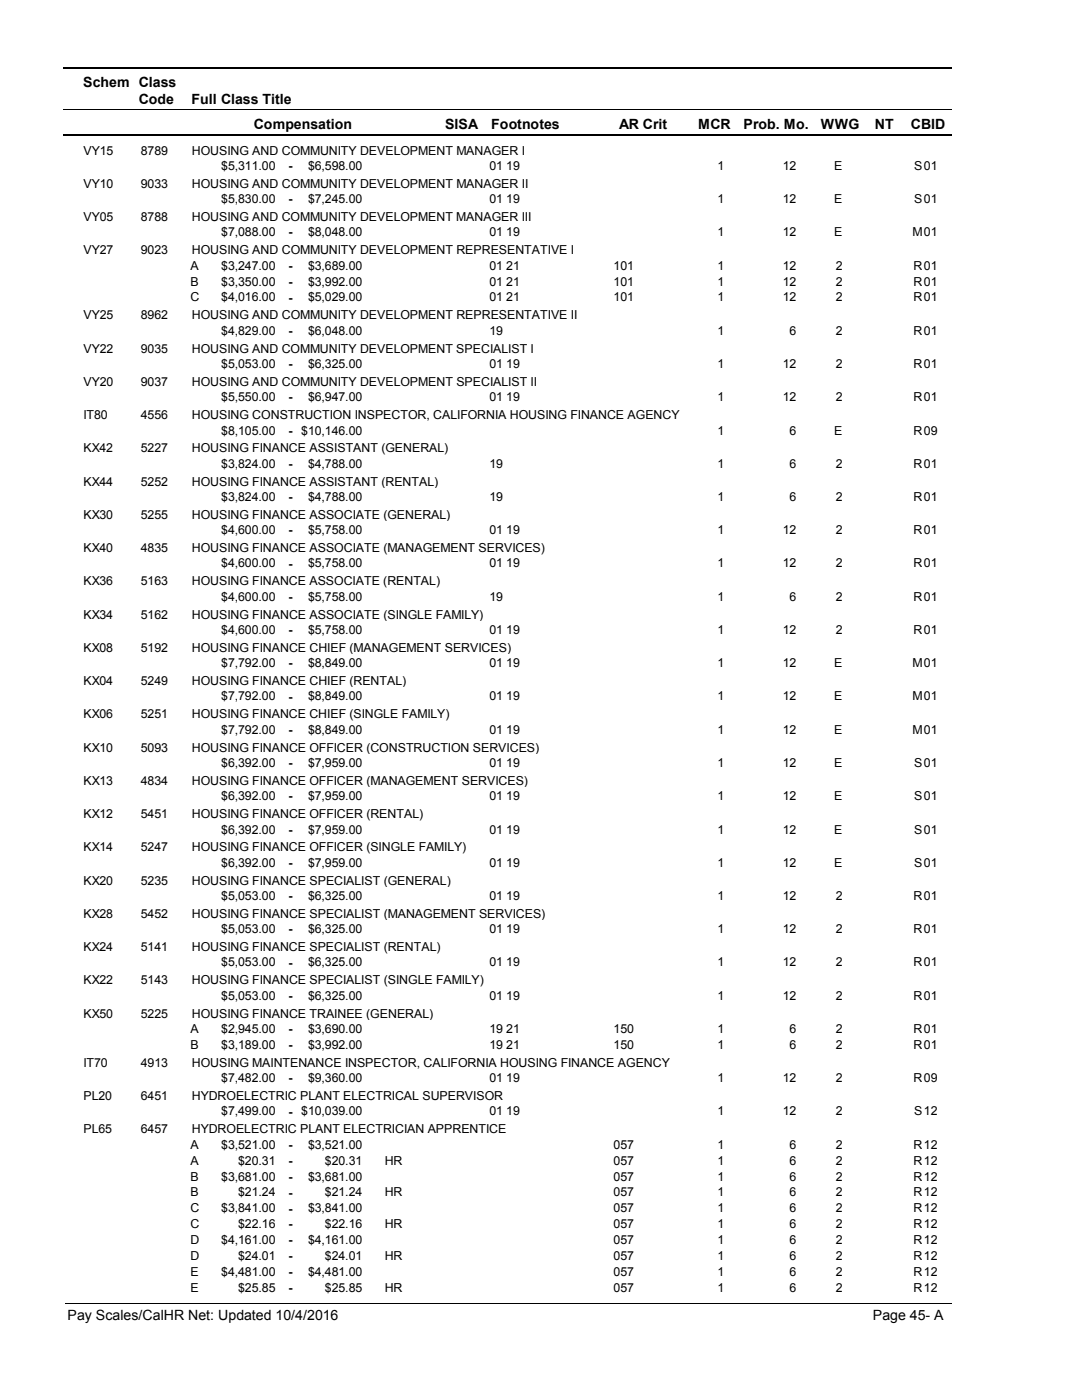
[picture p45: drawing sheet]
<svg xmlns="http://www.w3.org/2000/svg" width="216mm" height="279mm" viewBox="0 0 216 279" stroke-linecap="round" stroke-linejoin="round" font-family="sans-serif">
<defs><g id="words">
<g font-size="2.8">
<text x="16.6" y="17.3">Schem Class</text>
<text x="27.7" y="20.7">Code</text>
<text x="38.2" y="20.7">Full Class Title</text>
<text x="50.6" y="25.7">Compensation</text>
<text x="88.7" y="25.7">SISA</text>
<text x="98" y="25.7">Footnotes</text>
<text x="123.5" y="25.7">AR Crit</text>
<text x="139.2" y="25.7">MCR</text>
<text x="148.3" y="25.7">Prob. Mo.</text>
<text x="163.7" y="25.7">WWG</text>
<text x="174.5" y="25.7">NT</text>
<text x="181.6" y="25.7">CBID</text>
<text x="13.5" y="263.5">Pay Scales/CalHR Net: Updated 10/4/2016</text>
<text x="174.1" y="263.5">Page 45- A</text>
</g>
<g font-size="2.5">
<text x="16.6" y="30.8">VY15</text>
<text x="28.1" y="30.8">8789</text>
<text x="38.2" y="30.8">HOUSING AND COMMUNITY DEVELOPMENT MANAGER I</text>
<text x="44.1" y="33.9">$5,311.00</text>
<text x="57.5" y="33.9">-</text>
<text x="61.4" y="33.9">$6,598.00</text>
<text x="97.6" y="33.9">01 19</text>
<text x="143.1" y="33.9">1</text>
<text x="156.1" y="33.9">12</text>
<text x="166.3" y="33.9">E</text>
<text x="182.3" y="33.9">S</text>
<text x="184.2" y="33.9">01</text>
<text x="16.6" y="37.5">VY10</text>
<text x="28.1" y="37.5">9033</text>
<text x="38.2" y="37.5">HOUSING AND COMMUNITY DEVELOPMENT MANAGER II</text>
<text x="44.1" y="40.6">$5,830.00</text>
<text x="57.5" y="40.6">-</text>
<text x="61.4" y="40.6">$7,245.00</text>
<text x="97.6" y="40.6">01 19</text>
<text x="143.1" y="40.6">1</text>
<text x="156.1" y="40.6">12</text>
<text x="166.3" y="40.6">E</text>
<text x="182.3" y="40.6">S</text>
<text x="184.2" y="40.6">01</text>
<text x="16.6" y="44.1">VY05</text>
<text x="28.1" y="44.1">8788</text>
<text x="38.2" y="44.1">HOUSING AND COMMUNITY DEVELOPMENT MANAGER III</text>
<text x="44.1" y="47.2">$7,088.00</text>
<text x="57.5" y="47.2">-</text>
<text x="61.4" y="47.2">$8,048.00</text>
<text x="97.6" y="47.2">01 19</text>
<text x="143.1" y="47.2">1</text>
<text x="156.1" y="47.2">12</text>
<text x="166.3" y="47.2">E</text>
<text x="181.9" y="47.2">M</text>
<text x="184.2" y="47.2">01</text>
<text x="16.6" y="50.7">VY27</text>
<text x="28.1" y="50.7">9023</text>
<text x="38" y="53.8">A</text>
<text x="38.2" y="50.7">HOUSING AND COMMUNITY DEVELOPMENT REPRESENTATIVE I</text>
<text x="44.1" y="53.8">$3,247.00</text>
<text x="57.5" y="53.9">-</text>
<text x="61.4" y="53.8">$3,689.00</text>
<text x="97.6" y="53.8">01 21</text>
<text x="122.4" y="53.8">101</text>
<text x="143.1" y="53.8">1</text>
<text x="156.1" y="53.8">12</text>
<text x="166.6" y="53.8">2</text>
<text x="182.2" y="53.8">R</text>
<text x="184.2" y="53.8">01</text>
<text x="38" y="57">B</text>
<text x="44.1" y="57">$3,350.00</text>
<text x="57.5" y="57">-</text>
<text x="61.4" y="57">$3,992.00</text>
<text x="97.6" y="57">01 21</text>
<text x="122.4" y="57">101</text>
<text x="143.1" y="57">1</text>
<text x="156.1" y="57">12</text>
<text x="166.6" y="57">2</text>
<text x="182.2" y="57">R</text>
<text x="184.2" y="57">01</text>
<text x="16.6" y="63.8">VY25</text>
<text x="28.1" y="63.8">8962</text>
<text x="38" y="60.2">C</text>
<text x="38.2" y="63.8">HOUSING AND COMMUNITY DEVELOPMENT REPRESENTATIVE II</text>
<text x="44.1" y="60.2">$4,016.00</text>
<text x="57.5" y="60.2">-</text>
<text x="61.4" y="60.2">$5,029.00</text>
<text x="97.6" y="60.2">01 21</text>
<text x="122.4" y="60.2">101</text>
<text x="143.1" y="60.2">1</text>
<text x="156.1" y="60.2">12</text>
<text x="166.6" y="60.2">2</text>
<text x="182.2" y="60.2">R</text>
<text x="184.2" y="60.2">01</text>
<text x="16.6" y="70.4">VY22</text>
<text x="28.1" y="70.4">9035</text>
<text x="38.2" y="70.4">HOUSING AND COMMUNITY DEVELOPMENT SPECIALIST I</text>
<text x="44.1" y="66.8">$4,829.00</text>
<text x="57.5" y="66.9">-</text>
<text x="61.4" y="66.8">$6,048.00</text>
<text x="97.6" y="66.8">19</text>
<text x="143.1" y="66.8">1</text>
<text x="157.5" y="66.8">6</text>
<text x="166.6" y="66.8">2</text>
<text x="182.2" y="66.8">R</text>
<text x="184.2" y="66.8">01</text>
<text x="16.6" y="77">VY20</text>
<text x="28.1" y="77">9037</text>
<text x="38.2" y="77">HOUSING AND COMMUNITY DEVELOPMENT SPECIALIST II</text>
<text x="44.1" y="73.4">$5,053.00</text>
<text x="57.5" y="73.5">-</text>
<text x="61.4" y="73.4">$6,325.00</text>
<text x="97.6" y="73.4">01 19</text>
<text x="143.1" y="73.4">1</text>
<text x="156.1" y="73.4">12</text>
<text x="166.6" y="73.4">2</text>
<text x="182.2" y="73.4">R</text>
<text x="184.2" y="73.4">01</text>
<text x="16.6" y="83.7">IT80</text>
<text x="28.1" y="83.7">4556</text>
<text x="38.2" y="83.7">HOUSING CONSTRUCTION INSPECTOR, CALIFORNIA HOUSING FINANCE AGENCY</text>
<text x="44.1" y="80.1">$5,550.00</text>
<text x="57.5" y="80.1">-</text>
<text x="61.4" y="80.1">$6,947.00</text>
<text x="97.6" y="80.1">01 19</text>
<text x="143.1" y="80.1">1</text>
<text x="156.1" y="80.1">12</text>
<text x="166.6" y="80.1">2</text>
<text x="182.2" y="80.1">R</text>
<text x="184.2" y="80.1">01</text>
<text x="44.1" y="86.7">$8,105.00</text>
<text x="57.5" y="86.8">-</text>
<text x="60.1" y="86.7">$10,146.00</text>
<text x="143.1" y="86.7">1</text>
<text x="157.5" y="86.7">6</text>
<text x="166.3" y="86.7">E</text>
<text x="182.2" y="86.7">R</text>
<text x="184.2" y="86.7">09</text>
<text x="16.6" y="90.3">KX42</text>
<text x="28.1" y="90.3">5227</text>
<text x="38.2" y="90.3">HOUSING FINANCE ASSISTANT (GENERAL)</text>
<text x="44.1" y="93.3">$3,824.00</text>
<text x="57.5" y="93.4">-</text>
<text x="61.4" y="93.3">$4,788.00</text>
<text x="97.6" y="93.3">19</text>
<text x="143.1" y="93.3">1</text>
<text x="157.5" y="93.3">6</text>
<text x="166.6" y="93.3">2</text>
<text x="182.2" y="93.3">R</text>
<text x="184.2" y="93.3">01</text>
<text x="16.6" y="96.9">KX44</text>
<text x="28.1" y="96.9">5252</text>
<text x="38.2" y="96.9">HOUSING FINANCE ASSISTANT (RENTAL)</text>
<text x="44.1" y="100">$3,824.00</text>
<text x="57.5" y="100">-</text>
<text x="61.4" y="100">$4,788.00</text>
<text x="97.6" y="100">19</text>
<text x="143.1" y="100">1</text>
<text x="157.5" y="100">6</text>
<text x="166.6" y="100">2</text>
<text x="182.2" y="100">R</text>
<text x="184.2" y="100">01</text>
<text x="16.6" y="103.6">KX30</text>
<text x="28.1" y="103.6">5255</text>
<text x="38.2" y="103.6">HOUSING FINANCE ASSOCIATE (GENERAL)</text>
<text x="44.1" y="106.6">$4,600.00</text>
<text x="57.5" y="106.7">-</text>
<text x="61.4" y="106.6">$5,758.00</text>
<text x="97.6" y="106.6">01 19</text>
<text x="143.1" y="106.6">1</text>
<text x="156.1" y="106.6">12</text>
<text x="166.6" y="106.6">2</text>
<text x="182.2" y="106.6">R</text>
<text x="184.2" y="106.6">01</text>
<text x="16.6" y="110.2">KX40</text>
<text x="28.1" y="110.2">4835</text>
<text x="38.2" y="110.2">HOUSING FINANCE ASSOCIATE (MANAGEMENT SERVICES)</text>
<text x="44.1" y="113.2">$4,600.00</text>
<text x="57.5" y="113.3">-</text>
<text x="61.4" y="113.2">$5,758.00</text>
<text x="97.6" y="113.2">01 19</text>
<text x="143.1" y="113.2">1</text>
<text x="156.1" y="113.2">12</text>
<text x="166.6" y="113.2">2</text>
<text x="182.2" y="113.2">R</text>
<text x="184.2" y="113.2">01</text>
<text x="16.6" y="116.8">KX36</text>
<text x="28.1" y="116.8">5163</text>
<text x="38.2" y="116.8">HOUSING FINANCE ASSOCIATE (RENTAL)</text>
<text x="44.1" y="119.9">$4,600.00</text>
<text x="57.5" y="119.9">-</text>
<text x="61.4" y="119.9">$5,758.00</text>
<text x="97.6" y="119.9">19</text>
<text x="143.1" y="119.9">1</text>
<text x="157.5" y="119.9">6</text>
<text x="166.6" y="119.9">2</text>
<text x="182.2" y="119.9">R</text>
<text x="184.2" y="119.9">01</text>
<text x="16.6" y="123.5">KX34</text>
<text x="28.1" y="123.5">5162</text>
<text x="38.2" y="123.5">HOUSING FINANCE ASSOCIATE (SINGLE FAMILY)</text>
<text x="16.6" y="130.1">KX08</text>
<text x="28.1" y="130.1">5192</text>
<text x="38.2" y="130.1">HOUSING FINANCE CHIEF (MANAGEMENT SERVICES)</text>
<text x="44.1" y="126.5">$4,600.00</text>
<text x="57.5" y="126.6">-</text>
<text x="61.4" y="126.5">$5,758.00</text>
<text x="97.6" y="126.5">01 19</text>
<text x="143.1" y="126.5">1</text>
<text x="156.1" y="126.5">12</text>
<text x="166.6" y="126.5">2</text>
<text x="182.2" y="126.5">R</text>
<text x="184.2" y="126.5">01</text>
<text x="16.6" y="136.7">KX04</text>
<text x="28.1" y="136.7">5249</text>
<text x="38.2" y="136.7">HOUSING FINANCE CHIEF (RENTAL)</text>
<text x="44.1" y="133.2">$7,792.00</text>
<text x="57.5" y="133.2">-</text>
<text x="61.4" y="133.2">$8,849.00</text>
<text x="97.6" y="133.2">01 19</text>
<text x="143.1" y="133.2">1</text>
<text x="156.1" y="133.2">12</text>
<text x="166.3" y="133.2">E</text>
<text x="181.9" y="133.2">M</text>
<text x="184.2" y="133.2">01</text>
<text x="16.6" y="143.4">KX06</text>
<text x="28.1" y="143.4">5251</text>
<text x="38.2" y="143.4">HOUSING FINANCE CHIEF (SINGLE FAMILY)</text>
<text x="44.1" y="139.8">$7,792.00</text>
<text x="57.5" y="139.8">-</text>
<text x="61.4" y="139.8">$8,849.00</text>
<text x="97.6" y="139.8">01 19</text>
<text x="143.1" y="139.8">1</text>
<text x="156.1" y="139.8">12</text>
<text x="166.3" y="139.8">E</text>
<text x="181.9" y="139.8">M</text>
<text x="184.2" y="139.8">01</text>
<text x="44.1" y="146.4">$7,792.00</text>
<text x="57.5" y="146.5">-</text>
<text x="61.4" y="146.4">$8,849.00</text>
<text x="97.6" y="146.4">01 19</text>
<text x="143.1" y="146.4">1</text>
<text x="156.1" y="146.4">12</text>
<text x="166.3" y="146.4">E</text>
<text x="181.9" y="146.4">M</text>
<text x="184.2" y="146.4">01</text>
<text x="16.6" y="150">KX10</text>
<text x="28.1" y="150">5093</text>
<text x="38.2" y="150">HOUSING FINANCE OFFICER (CONSTRUCTION SERVICES)</text>
<text x="44.1" y="153.1">$6,392.00</text>
<text x="57.5" y="153.1">-</text>
<text x="61.4" y="153.1">$7,959.00</text>
<text x="97.6" y="153.1">01 19</text>
<text x="143.1" y="153.1">1</text>
<text x="156.1" y="153.1">12</text>
<text x="166.3" y="153.1">E</text>
<text x="182.3" y="153.1">S</text>
<text x="184.2" y="153.1">01</text>
<text x="16.6" y="156.6">KX13</text>
<text x="28.1" y="156.6">4834</text>
<text x="38.2" y="156.6">HOUSING FINANCE OFFICER (MANAGEMENT SERVICES)</text>
<text x="44.1" y="159.7">$6,392.00</text>
<text x="57.5" y="159.7">-</text>
<text x="61.4" y="159.7">$7,959.00</text>
<text x="97.6" y="159.7">01 19</text>
<text x="143.1" y="159.7">1</text>
<text x="156.1" y="159.7">12</text>
<text x="166.3" y="159.7">E</text>
<text x="182.3" y="159.7">S</text>
<text x="184.2" y="159.7">01</text>
<text x="16.6" y="163.3">KX12</text>
<text x="28.1" y="163.3">5451</text>
<text x="38.2" y="163.3">HOUSING FINANCE OFFICER (RENTAL)</text>
<text x="44.1" y="166.4">$6,392.00</text>
<text x="57.5" y="166.4">-</text>
<text x="61.4" y="166.4">$7,959.00</text>
<text x="97.6" y="166.4">01 19</text>
<text x="143.1" y="166.4">1</text>
<text x="156.1" y="166.4">12</text>
<text x="166.3" y="166.4">E</text>
<text x="182.3" y="166.4">S</text>
<text x="184.2" y="166.4">01</text>
<text x="16.6" y="169.9">KX14</text>
<text x="28.1" y="169.9">5247</text>
<text x="38.2" y="169.9">HOUSING FINANCE OFFICER (SINGLE FAMILY)</text>
<text x="44.1" y="173">$6,392.00</text>
<text x="57.5" y="173">-</text>
<text x="61.4" y="173">$7,959.00</text>
<text x="97.6" y="173">01 19</text>
<text x="143.1" y="173">1</text>
<text x="156.1" y="173">12</text>
<text x="166.3" y="173">E</text>
<text x="182.3" y="173">S</text>
<text x="184.2" y="173">01</text>
<text x="16.6" y="176.6">KX20</text>
<text x="28.1" y="176.6">5235</text>
<text x="38.2" y="176.6">HOUSING FINANCE SPECIALIST (GENERAL)</text>
<text x="44.1" y="179.6">$5,053.00</text>
<text x="57.5" y="179.7">-</text>
<text x="61.4" y="179.6">$6,325.00</text>
<text x="97.6" y="179.6">01 19</text>
<text x="143.1" y="179.6">1</text>
<text x="156.1" y="179.6">12</text>
<text x="166.6" y="179.6">2</text>
<text x="182.2" y="179.6">R</text>
<text x="184.2" y="179.6">01</text>
<text x="16.6" y="183.2">KX28</text>
<text x="28.1" y="183.2">5452</text>
<text x="38.2" y="183.2">HOUSING FINANCE SPECIALIST (MANAGEMENT SERVICES)</text>
<text x="16.6" y="189.9">KX24</text>
<text x="28.1" y="189.9">5141</text>
<text x="38.2" y="189.9">HOUSING FINANCE SPECIALIST (RENTAL)</text>
<text x="44.1" y="186.3">$5,053.00</text>
<text x="57.5" y="186.3">-</text>
<text x="61.4" y="186.3">$6,325.00</text>
<text x="97.6" y="186.3">01 19</text>
<text x="143.1" y="186.3">1</text>
<text x="156.1" y="186.3">12</text>
<text x="166.6" y="186.3">2</text>
<text x="182.2" y="186.3">R</text>
<text x="184.2" y="186.3">01</text>
<text x="16.6" y="196.5">KX22</text>
<text x="28.1" y="196.5">5143</text>
<text x="38.2" y="196.5">HOUSING FINANCE SPECIALIST (SINGLE FAMILY)</text>
<text x="44.1" y="192.9">$5,053.00</text>
<text x="57.5" y="192.9">-</text>
<text x="61.4" y="192.9">$6,325.00</text>
<text x="97.6" y="192.9">01 19</text>
<text x="143.1" y="192.9">1</text>
<text x="156.1" y="192.9">12</text>
<text x="166.6" y="192.9">2</text>
<text x="182.2" y="192.9">R</text>
<text x="184.2" y="192.9">01</text>
<text x="16.6" y="203.1">KX50</text>
<text x="28.1" y="203.1">5225</text>
<text x="38.2" y="203.1">HOUSING FINANCE TRAINEE (GENERAL)</text>
<text x="44.1" y="199.5">$5,053.00</text>
<text x="57.5" y="199.6">-</text>
<text x="61.4" y="199.5">$6,325.00</text>
<text x="97.6" y="199.5">01 19</text>
<text x="143.1" y="199.5">1</text>
<text x="156.1" y="199.5">12</text>
<text x="166.6" y="199.5">2</text>
<text x="182.2" y="199.5">R</text>
<text x="184.2" y="199.5">01</text>
<text x="38" y="206.2">A</text>
<text x="38" y="209.4">B</text>
<text x="44.1" y="206.2">$2,945.00</text>
<text x="44.1" y="209.4">$3,189.00</text>
<text x="57.5" y="206.2">-</text>
<text x="57.5" y="209.4">-</text>
<text x="61.4" y="206.2">$3,690.00</text>
<text x="61.4" y="209.4">$3,992.00</text>
<text x="97.6" y="206.2">19 21</text>
<text x="97.6" y="209.4">19 21</text>
<text x="122.4" y="206.2">150</text>
<text x="122.4" y="209.4">150</text>
<text x="143.1" y="206.2">1</text>
<text x="143.1" y="209.4">1</text>
<text x="157.5" y="206.2">6</text>
<text x="157.5" y="209.4">6</text>
<text x="166.6" y="206.2">2</text>
<text x="166.6" y="209.4">2</text>
<text x="182.2" y="206.2">R</text>
<text x="182.2" y="209.4">R</text>
<text x="184.2" y="206.2">01</text>
<text x="184.2" y="209.4">01</text>
<text x="16.6" y="212.9">IT70</text>
<text x="28.1" y="212.9">4913</text>
<text x="38.2" y="212.9">HOUSING MAINTENANCE INSPECTOR, CALIFORNIA HOUSING FINANCE AGENCY</text>
<text x="44.1" y="216">$7,482.00</text>
<text x="57.5" y="216">-</text>
<text x="61.4" y="216">$9,360.00</text>
<text x="97.6" y="216">01 19</text>
<text x="143.1" y="216">1</text>
<text x="156.1" y="216">12</text>
<text x="166.6" y="216">2</text>
<text x="182.2" y="216">R</text>
<text x="184.2" y="216">09</text>
<text x="16.6" y="219.5">PL20</text>
<text x="28.1" y="219.5">6451</text>
<text x="38.2" y="219.5">HYDROELECTRIC PLANT ELECTRICAL SUPERVISOR</text>
<text x="16.6" y="226.2">PL65</text>
<text x="28.1" y="226.2">6457</text>
<text x="38.2" y="226.2">HYDROELECTRIC PLANT ELECTRICIAN APPRENTICE</text>
<text x="44.1" y="222.6">$7,499.00</text>
<text x="57.5" y="222.6">-</text>
<text x="60.1" y="222.6">$10,039.00</text>
<text x="97.6" y="222.6">01 19</text>
<text x="143.1" y="222.6">1</text>
<text x="156.1" y="222.6">12</text>
<text x="166.6" y="222.6">2</text>
<text x="182.3" y="222.6">S</text>
<text x="184.2" y="222.6">12</text>
<text x="38" y="229.3">A</text>
<text x="38" y="232.4">A</text>
<text x="44.1" y="229.3">$3,521.00</text>
<text x="47.5" y="232.4">$20.31</text>
<text x="57.5" y="229.3">-</text>
<text x="57.5" y="232.5">-</text>
<text x="61.4" y="229.3">$3,521.00</text>
<text x="64.8" y="232.4">$20.31</text>
<text x="76.7" y="232.4">HR</text>
<text x="122.4" y="229.3">057</text>
<text x="122.4" y="232.4">057</text>
<text x="143.1" y="229.3">1</text>
<text x="143.1" y="232.4">1</text>
<text x="157.5" y="229.3">6</text>
<text x="157.5" y="232.4">6</text>
<text x="166.6" y="229.3">2</text>
<text x="166.6" y="232.4">2</text>
<text x="182.2" y="229.3">R</text>
<text x="182.2" y="232.4">R</text>
<text x="184.2" y="229.3">12</text>
<text x="184.2" y="232.4">12</text>
<text x="38" y="235.6">B</text>
<text x="38" y="238.8">B</text>
<text x="44.1" y="235.6">$3,681.00</text>
<text x="47.5" y="238.8">$21.24</text>
<text x="57.5" y="235.6">-</text>
<text x="57.5" y="238.8">-</text>
<text x="61.4" y="235.6">$3,681.00</text>
<text x="64.8" y="238.8">$21.24</text>
<text x="76.7" y="238.8">HR</text>
<text x="122.4" y="235.6">057</text>
<text x="122.4" y="238.8">057</text>
<text x="143.1" y="235.6">1</text>
<text x="143.1" y="238.8">1</text>
<text x="157.5" y="235.6">6</text>
<text x="157.5" y="238.8">6</text>
<text x="166.6" y="235.6">2</text>
<text x="166.6" y="238.8">2</text>
<text x="182.2" y="235.6">R</text>
<text x="182.2" y="238.8">R</text>
<text x="184.2" y="235.6">12</text>
<text x="184.2" y="238.8">12</text>
<text x="38" y="242">C</text>
<text x="38" y="245.1">C</text>
<text x="44.1" y="242">$3,841.00</text>
<text x="47.5" y="245.1">$22.16</text>
<text x="57.5" y="242">-</text>
<text x="57.5" y="245.2">-</text>
<text x="61.4" y="242">$3,841.00</text>
<text x="64.8" y="245.1">$22.16</text>
<text x="76.7" y="245.1">HR</text>
<text x="122.4" y="242">057</text>
<text x="122.4" y="245.1">057</text>
<text x="143.1" y="242">1</text>
<text x="143.1" y="245.1">1</text>
<text x="157.5" y="242">6</text>
<text x="157.5" y="245.1">6</text>
<text x="166.6" y="242">2</text>
<text x="166.6" y="245.1">2</text>
<text x="182.2" y="242">R</text>
<text x="182.2" y="245.1">R</text>
<text x="184.2" y="242">12</text>
<text x="184.2" y="245.1">12</text>
<text x="38" y="248.3">D</text>
<text x="38" y="251.5">D</text>
<text x="44.1" y="248.3">$4,161.00</text>
<text x="47.5" y="251.5">$24.01</text>
<text x="57.5" y="248.4">-</text>
<text x="57.5" y="251.5">-</text>
<text x="61.4" y="248.3">$4,161.00</text>
<text x="64.8" y="251.5">$24.01</text>
<text x="76.7" y="251.5">HR</text>
<text x="122.4" y="248.3">057</text>
<text x="122.4" y="251.5">057</text>
<text x="143.1" y="248.3">1</text>
<text x="143.1" y="251.5">1</text>
<text x="157.5" y="248.3">6</text>
<text x="157.5" y="251.5">6</text>
<text x="166.6" y="248.3">2</text>
<text x="166.6" y="251.5">2</text>
<text x="182.2" y="248.3">R</text>
<text x="182.2" y="251.5">R</text>
<text x="184.2" y="248.3">12</text>
<text x="184.2" y="251.5">12</text>
<text x="38" y="254.7">E</text>
<text x="38" y="257.9">E</text>
<text x="44.1" y="254.7">$4,481.00</text>
<text x="47.5" y="257.9">$25.85</text>
<text x="57.5" y="254.7">-</text>
<text x="57.5" y="257.9">-</text>
<text x="61.4" y="254.7">$4,481.00</text>
<text x="64.8" y="257.9">$25.85</text>
<text x="76.7" y="257.9">HR</text>
<text x="122.4" y="254.7">057</text>
<text x="122.4" y="257.9">057</text>
<text x="143.1" y="254.7">1</text>
<text x="143.1" y="257.9">1</text>
<text x="157.5" y="254.7">6</text>
<text x="157.5" y="257.9">6</text>
<text x="166.6" y="254.7">2</text>
<text x="166.6" y="257.9">2</text>
<text x="182.2" y="254.7">R</text>
<text x="182.2" y="257.9">R</text>
<text x="184.2" y="254.7">12</text>
<text x="184.2" y="257.9">12</text>
</g>
</g></defs>
<path d="M12.7 13.5h177.1" fill="none" stroke="#000" stroke-width=".36"/>
<path d="M12.7 21.9h177.1" fill="none" stroke="#000" stroke-width=".2"/>
<path d="M12.7 27h177.1" fill="none" stroke="#000" stroke-width=".35"/>
<g fill="#fff">
<path d="M40.4 31.3h16.2v3h-16.2z" fill-rule="evenodd"/>
<path d="M183.9 31.3h4.1v3h-4.1z" fill-rule="evenodd"/>
<path d="M40.4 37.9h16.2v3h-16.2z" fill-rule="evenodd"/>
<path d="M183.9 37.9h4.1v3h-4.1z" fill-rule="evenodd"/>
<path d="M40.4 44.6h16.2v2.9h-16.2z" fill-rule="evenodd"/>
<path d="M183.9 44.6h4.1v2.9h-4.1z" fill-rule="evenodd"/>
<path d="M40.4 51.2h16.2v3h-16.2z" fill-rule="evenodd"/>
<path d="M183.9 51.2h4.1v3h-4.1z" fill-rule="evenodd"/>
<path d="M40.4 54.4h16.2v3h-16.2z" fill-rule="evenodd"/>
<path d="M183.9 54.4h4.1v3h-4.1z" fill-rule="evenodd"/>
<path d="M40.4 57.6h16.2v2.9h-16.2z" fill-rule="evenodd"/>
<path d="M183.9 57.6h4.1v2.9h-4.1z" fill-rule="evenodd"/>
<path d="M40.4 64.2h16.2v3h-16.2z" fill-rule="evenodd"/>
<path d="M183.9 64.2h4.1v3h-4.1z" fill-rule="evenodd"/>
<path d="M40.4 70.8h16.2v3h-16.2z" fill-rule="evenodd"/>
<path d="M183.9 70.8h4.1v3h-4.1z" fill-rule="evenodd"/>
<path d="M40.4 77.5h16.2v2.9h-16.2z" fill-rule="evenodd"/>
<path d="M183.9 77.5h4.1v2.9h-4.1z" fill-rule="evenodd"/>
<path d="M40.4 84.1h16.2v3h-16.2z" fill-rule="evenodd"/>
<path d="M183.9 84.1h4.1v3h-4.1z" fill-rule="evenodd"/>
<path d="M40.4 90.7h16.2v3h-16.2z" fill-rule="evenodd"/>
<path d="M183.9 90.7h4.1v3h-4.1z" fill-rule="evenodd"/>
<path d="M40.4 97.4h16.2v3h-16.2z" fill-rule="evenodd"/>
<path d="M183.9 97.4h4.1v3h-4.1z" fill-rule="evenodd"/>
<path d="M40.4 104h16.2v3h-16.2z" fill-rule="evenodd"/>
<path d="M183.9 104h4.1v3h-4.1z" fill-rule="evenodd"/>
<path d="M40.4 110.6h16.2v3h-16.2z" fill-rule="evenodd"/>
<path d="M183.9 110.6h4.1v3h-4.1z" fill-rule="evenodd"/>
<path d="M40.4 117.3h16.2v3h-16.2z" fill-rule="evenodd"/>
<path d="M183.9 117.3h4.1v3h-4.1z" fill-rule="evenodd"/>
<path d="M40.4 123.9h16.2v3h-16.2z" fill-rule="evenodd"/>
<path d="M183.9 123.9h4.1v3h-4.1z" fill-rule="evenodd"/>
<path d="M40.4 130.5h16.2v3h-16.2z" fill-rule="evenodd"/>
<path d="M183.9 130.5h4.1v3h-4.1z" fill-rule="evenodd"/>
<path d="M40.4 137.2h16.2v3h-16.2z" fill-rule="evenodd"/>
<path d="M183.9 137.2h4.1v3h-4.1z" fill-rule="evenodd"/>
<path d="M40.4 143.8h16.2v3h-16.2z" fill-rule="evenodd"/>
<path d="M183.9 143.8h4.1v3h-4.1z" fill-rule="evenodd"/>
<path d="M40.4 150.4h16.2v3h-16.2z" fill-rule="evenodd"/>
<path d="M183.9 150.4h4.1v3h-4.1z" fill-rule="evenodd"/>
<path d="M40.4 157.1h16.2v3h-16.2z" fill-rule="evenodd"/>
<path d="M183.9 157.1h4.1v3h-4.1z" fill-rule="evenodd"/>
<path d="M40.4 163.7h16.2v3h-16.2z" fill-rule="evenodd"/>
<path d="M183.9 163.7h4.1v3h-4.1z" fill-rule="evenodd"/>
<path d="M40.4 170.4h16.2v2.9h-16.2z" fill-rule="evenodd"/>
<path d="M183.9 170.4h4.1v2.9h-4.1z" fill-rule="evenodd"/>
<path d="M40.4 177h16.2v3h-16.2z" fill-rule="evenodd"/>
<path d="M183.9 177h4.1v3h-4.1z" fill-rule="evenodd"/>
<path d="M40.4 183.7h16.2v2.9h-16.2z" fill-rule="evenodd"/>
<path d="M183.9 183.7h4.1v2.9h-4.1z" fill-rule="evenodd"/>
<path d="M40.4 190.3h16.2v2.9h-16.2z" fill-rule="evenodd"/>
<path d="M183.9 190.3h4.1v2.9h-4.1z" fill-rule="evenodd"/>
<path d="M40.4 196.9h16.2v3h-16.2z" fill-rule="evenodd"/>
<path d="M183.9 196.9h4.1v3h-4.1z" fill-rule="evenodd"/>
<path d="M40.4 203.6h16.2v3h-16.2z" fill-rule="evenodd"/>
<path d="M183.9 203.6h4.1v3h-4.1z" fill-rule="evenodd"/>
<path d="M40.4 206.7h16.2v3h-16.2z" fill-rule="evenodd"/>
<path d="M183.9 206.7h4.1v3h-4.1z" fill-rule="evenodd"/>
<path d="M40.4 213.4h16.2v2.9h-16.2z" fill-rule="evenodd"/>
<path d="M183.9 213.4h4.1v2.9h-4.1z" fill-rule="evenodd"/>
<path d="M40.4 220h16.2v3h-16.2z" fill-rule="evenodd"/>
<path d="M183.9 220h4.1v3h-4.1z" fill-rule="evenodd"/>
<path d="M40.4 226.6h16.2v3h-16.2z" fill-rule="evenodd"/>
<path d="M183.9 226.6h4.1v3h-4.1z" fill-rule="evenodd"/>
<path d="M40.4 229.8h16.2v3h-16.2z" fill-rule="evenodd"/>
<path d="M183.9 229.8h4.1v3h-4.1z" fill-rule="evenodd"/>
<path d="M40.4 233h16.2v3h-16.2z" fill-rule="evenodd"/>
<path d="M183.9 233h4.1v3h-4.1z" fill-rule="evenodd"/>
<path d="M40.4 236.2h16.2v3h-16.2z" fill-rule="evenodd"/>
<path d="M183.9 236.2h4.1v3h-4.1z" fill-rule="evenodd"/>
<path d="M40.4 239.4h16.2v2.9h-16.2z" fill-rule="evenodd"/>
<path d="M183.9 239.4h4.1v2.9h-4.1z" fill-rule="evenodd"/>
<path d="M40.4 242.5h16.2v3h-16.2z" fill-rule="evenodd"/>
<path d="M183.9 242.5h4.1v3h-4.1z" fill-rule="evenodd"/>
<path d="M40.4 245.7h16.2v3h-16.2z" fill-rule="evenodd"/>
<path d="M183.9 245.7h4.1v3h-4.1z" fill-rule="evenodd"/>
<path d="M40.4 248.9h16.2v3h-16.2z" fill-rule="evenodd"/>
<path d="M183.9 248.9h4.1v3h-4.1z" fill-rule="evenodd"/>
<path d="M40.4 252.1h16.2v2.9h-16.2z" fill-rule="evenodd"/>
<path d="M183.9 252.1h4.1v2.9h-4.1z" fill-rule="evenodd"/>
<path d="M40.4 255.2h16.2v3h-16.2z" fill-rule="evenodd"/>
<path d="M183.9 255.2h4.1v3h-4.1z" fill-rule="evenodd"/>
</g>
<path d="M13.1 260.1h176.7" fill="none" stroke="#000" stroke-width=".2"/>
<use href="#words"/>
</svg>
